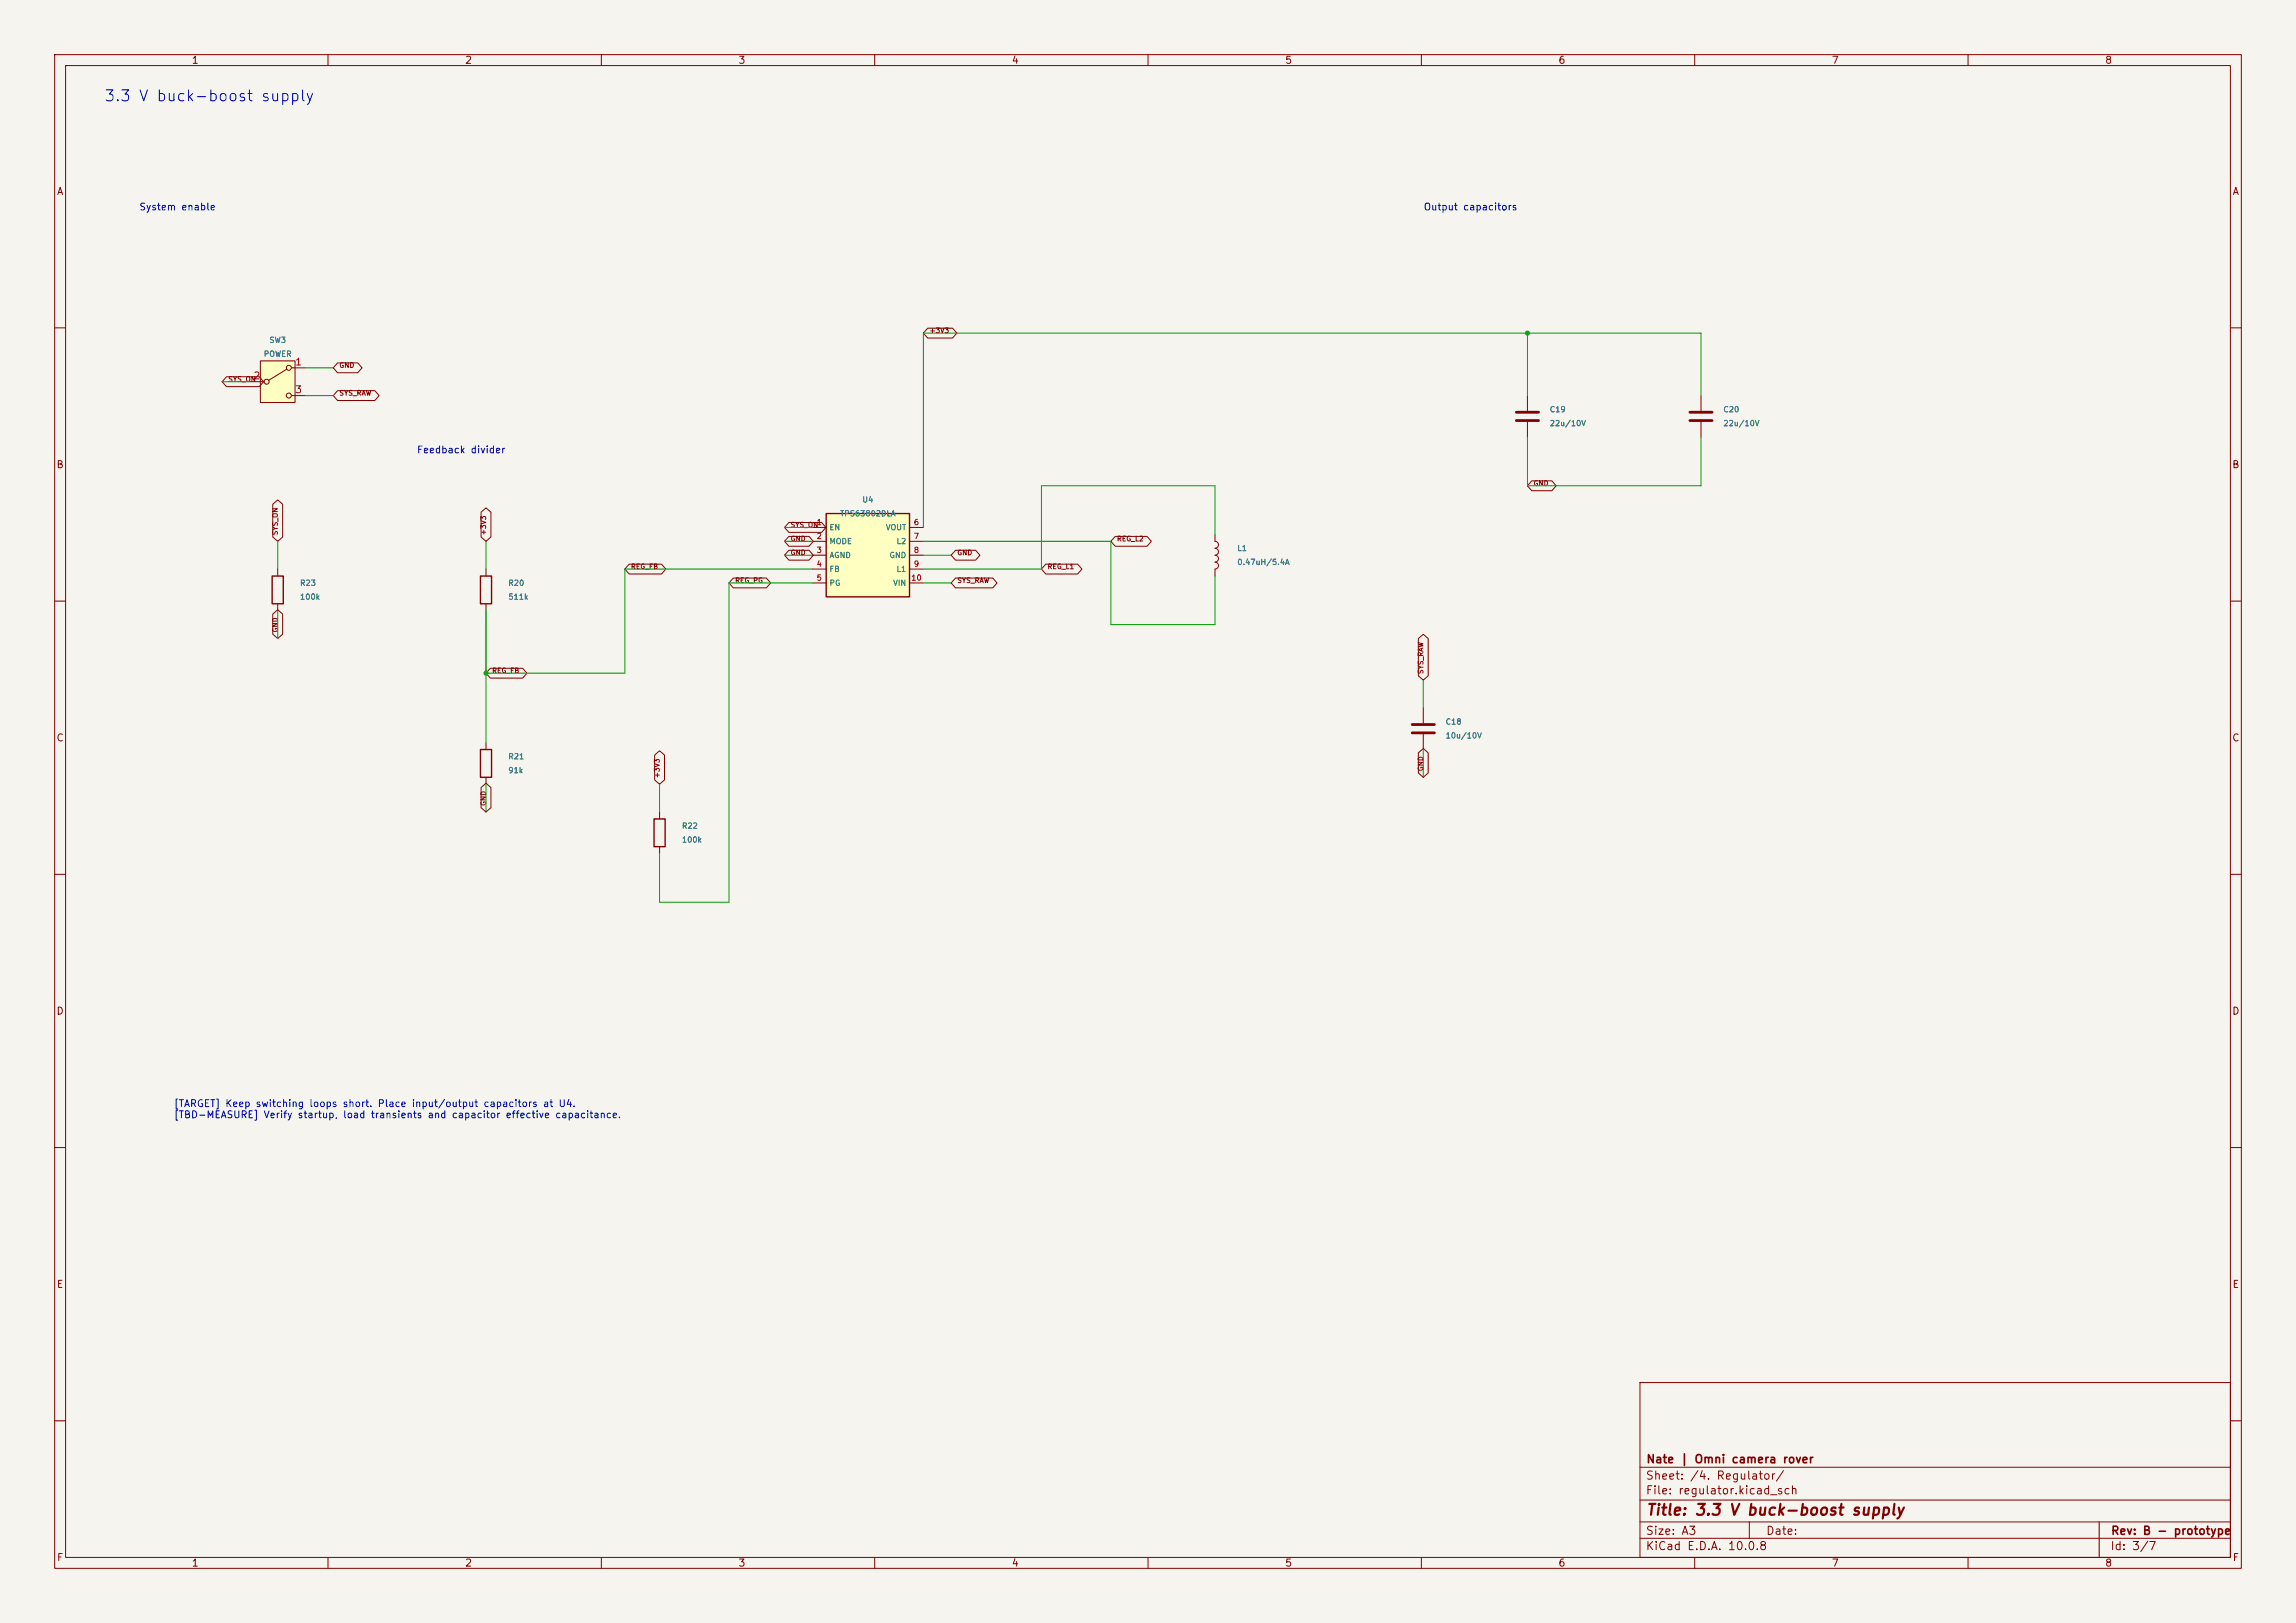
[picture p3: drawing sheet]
<svg xmlns="http://www.w3.org/2000/svg" width="420mm" height="297mm" viewBox="0 0 420 297" stroke-linecap="round" stroke-linejoin="round" font-family="sans-serif">
<defs><g id="words">
<text font-size="2" fill="#0000c2" x="19" y="19.1">3.3 V buck-boost supply</text>
<text font-size="2" fill="#840000" x="301" y="277.8">Title: 3.3 V buck-boost supply</text>
<g font-size="1.5" fill="#840000">
<text x="301" y="268.1">Nate | Omni camera rover</text>
<text x="300.9" y="273.8">File: regulator.kicad_sch</text>
<text x="300.9" y="271.1">Sheet: /4. Regulator/</text>
<text x="300.9" y="281.2">Size: A3</text>
<text x="322.9" y="281.2">Date:</text>
<text x="386" y="281.2">Rev: B - prototype</text>
<text x="300.9" y="284">KiCad E.D.A. 10.0.8</text>
<text x="385.9" y="284">Id: 3/7</text>
</g>
<g font-size="1.3" fill="#840000">
<text x="35" y="12">1</text>
<text x="85" y="12">2</text>
<text x="135" y="12">3</text>
<text x="185" y="12">4</text>
<text x="235" y="12">5</text>
<text x="285" y="12">6</text>
<text x="335" y="12">7</text>
<text x="385" y="12">8</text>
<text x="10.3" y="36">A</text>
<text x="408.3" y="36">A</text>
<text x="10.2" y="86">B</text>
<text x="408.2" y="86">B</text>
<text x="10.2" y="136">C</text>
<text x="408.2" y="136">C</text>
<text x="10.2" y="186">D</text>
<text x="408.2" y="186">D</text>
<text x="10.3" y="236">E</text>
<text x="408.3" y="236">E</text>
<text x="10.3" y="286">F</text>
<text x="35" y="287">1</text>
<text x="85" y="287">2</text>
<text x="135" y="287">3</text>
<text x="185" y="287">4</text>
<text x="235" y="287">5</text>
<text x="285" y="287">6</text>
<text x="335" y="287">7</text>
<text x="385" y="287">8</text>
<text x="408.3" y="286">F</text>
</g>
<g font-size="1.3" fill="#0000c2">
<text x="25.4" y="38.8">System enable</text>
<text x="260.3" y="38.8">Output capacitors</text>
<text x="76.2" y="83.3">Feedback divider</text>
<text x="31.7" y="202.9">[TARGET] Keep switching loops short. Place input/output capacitors at U4.</text>
<text x="31.7" y="204.9">[TBD-MEASURE] Verify startup, load transients and capacitor effective capacitance.</text>
</g>
<g font-size="1.3" fill="#a90000">
<text x="46.3" y="69.7">2</text>
<text x="53.9" y="67.2">1</text>
<text x="53.9" y="72.3">3</text>
</g>
<g font-size="1" fill="#006464">
<text x="48.2" y="65.5">POWER</text>
<text x="49.2" y="63">SW3</text>
<text x="283.4" y="75.7">C19</text>
<text x="315.1" y="75.7">C20</text>
<text x="283.4" y="78.2">22u/10V</text>
<text x="315.1" y="78.2">22u/10V</text>
<text x="153.6" y="94.7">TPS63802DLA</text>
<text x="157.7" y="92.2">U4</text>
<text x="151.6" y="97.3">EN</text>
<text x="151.6" y="99.8">MODE</text>
<text x="161.9" y="97.3">VOUT</text>
<text x="163.9" y="99.8">L2</text>
<text x="226.2" y="101.1">L1</text>
<text x="54.8" y="107.4">R23</text>
<text x="92.9" y="107.4">R20</text>
<text x="151.6" y="102.4">AGND</text>
<text x="151.6" y="104.9">FB</text>
<text x="151.6" y="107.4">PG</text>
<text x="162.6" y="102.4">GND</text>
<text x="163.3" y="107.4">VIN</text>
<text x="163.9" y="104.9">L1</text>
<text x="226.2" y="103.6">0.47uH/5.4A</text>
<text x="54.8" y="110">100k</text>
<text x="92.9" y="110">511k</text>
<text x="264.3" y="132.8">C18</text>
<text x="264.3" y="135.4">10u/10V</text>
<text x="92.9" y="139.2">R21</text>
<text x="92.9" y="141.7">91k</text>
<text x="124.6" y="151.9">R22</text>
<text x="124.6" y="154.4">100k</text>
</g>
<g font-size="1" fill="#a90000">
<text x="149.3" y="96.3">1</text>
<text x="149.3" y="98.9">2</text>
<text x="149.3" y="101.4">3</text>
<text x="167.1" y="96.3">6</text>
<text x="167.1" y="98.9">7</text>
<text x="167.1" y="101.4">8</text>
<text x="149.3" y="104">4</text>
<text x="149.3" y="106.5">5</text>
<text x="166.6" y="106.5">10</text>
<text x="167.1" y="104">9</text>
</g>
<g font-size=".9" fill="#840000">
<text x="169.9" y="61.2">+3V3</text>
<text x="41.7" y="70.1">SYS_ON</text>
<text x="62" y="67.5">GND</text>
<text x="62" y="72.6">SYS_RAW</text>
<text x="280.4" y="89.1">GND</text>
<text x="51" y="98" transform="rotate(-90 51 98)">SYS_ON</text>
<text x="89.1" y="98" transform="rotate(-90 89.1 98)">+3V3</text>
<text x="144.5" y="99.3">GND</text>
<text x="144.5" y="96.7">SYS_ON</text>
<text x="144.5" y="101.8">GND</text>
<text x="175" y="101.8">GND</text>
<text x="204.2" y="99.3">REG_L2</text>
<text x="115.3" y="104.4">REG_FB</text>
<text x="134.4" y="106.9">REG_PG</text>
<text x="175" y="106.9">SYS_RAW</text>
<text x="191.5" y="104.4">REG_L1</text>
<text x="51" y="115.8" transform="rotate(-90 51 115.8)">GND</text>
<text x="89.9" y="123.4">REG_FB</text>
<text x="260.6" y="123.4" transform="rotate(-90 260.6 123.4)">SYS_RAW</text>
<text x="120.9" y="142.5" transform="rotate(-90 120.9 142.5)">+3V3</text>
<text x="260.6" y="141.2" transform="rotate(-90 260.6 141.2)">GND</text>
<text x="89.1" y="147.6" transform="rotate(-90 89.1 147.6)">GND</text>
</g>
</g></defs>
<path d="M0 0h420v297h-420z" fill="#f5f4ef" stroke="#f5f4ef" stroke-width=".18"/>
<g fill="none" stroke="#840000" stroke-width=".18">
<path d="M10 10h400v277h-400zM12 12h396v273h-396zM60 10v2M110 10v2M160 10v2M210 10v2M260 10v2M310 10v2M360 10v2M10 60h2M279.4 72.4v2.8M279.4 77.2v2.8"/>
<path d="M311.1 72.4v2.8M311.1 77.2v2.8M408 60h2M222.2 97.8v1.3a.63 .63 0 0 1 .7 .6 .63 .63 0 0 1-.7 .6 .64 .64 0 0 1 .7 .7 .64 .64 0 0 1-.7 .6M10 110h2M222.2 101.6a.63 .63 0 0 1 .7 .6 .63 .63 0 0 1-.7 .7 .64 .64 0 0 1 .7 .6 .64 .64 0 0 1-.7 .6v1.3M408 110h2M260.3 129.5v2.8M260.3 134.4v2.8M10 160h2M408 160h2M10 210h2"/>
<path d="M408 210h2M300 253h108v32h-108zM10 260h2M300 278.5h108M300 274.5h108M300 268.5h108M320 278.5v3M384 278.5v6.5M408 260h2M60 285v2M110 285v2M160 285v2"/>
<path d="M210 285v2M260 285v2M300 281.5h108M310 285v2M360 285v2"/>
</g>
<path d="M277.4 75.4h4M277.4 77h4M309.1 75.4h4.1M309.1 77h4.1M258.3 132.6h4.1M258.3 134.1h4.1" fill="none" stroke="#840000" stroke-width=".51"/>
<path d="M151.1 94h15.3v15.2h-15.3z" fill="#ffffc2"/>
<path d="M151.1 94h15.3v15.2h-15.3zM87.9 105.4h2v5.1h-2zM87.9 137.2h2v5h-2zM119.6 149.9h2.1v5h-2.1z" fill="none" stroke="#840000" stroke-width=".25"/>
<g fill="none" stroke="#840000" stroke-width=".18">
<path d="M148.6 96.5h2.5M148.6 99.1h2.5M166.4 96.5h2.5M166.4 99.1h2.5M88.9 104.1v1.3M88.9 110.5v1.3M148.6 101.6h2.5M148.6 104.1h2.5M148.6 106.7h2.5M166.4 101.6h2.5M166.4 104.1h2.5M166.4 106.7h2.5"/>
<path d="M88.9 135.9v1.3M88.9 142.2v1.3M120.6 148.6v1.3M120.6 154.9v1.3"/>
</g>
<path d="M47.6 66h6.4v7.7h-6.4z" fill="#ffffc2"/>
<g fill="none" stroke="#840000" stroke-width=".18">
<path d="M41.4 68.9h6l.8 1-.8 .9h-6l-.8-.9zM45.7 69.9h2.6M47.6 66h6.4v7.7h-6.4zM52.5 67.6l-3.4 2M53.3 67.3h2.6M53.3 72.4h2.6M61.7 71.5h6.9l.8 .9-.8 .9h-6.9l-.7-.9zM61.7 66.4h3.7l.8 .9-.8 .9h-3.7l-.7-.9zM169.7 60.1h4.5l.8 .9-.8 .9h-4.5l-.8-.9zM49.9 92.3l.9-.8 .9 .8v6l-.9 .8-.9-.8zM88 93.7l.9-.8 .9 .8v4.6l-.9 .8-.9-.8zM144.3 98.2h3.7l.8 .9-.8 .9h-3.7l-.8-.9z"/>
<path d="M144.3 95.6h6l.8 .9-.8 .9h-6l-.8-.9zM204 98.2h5.8l.8 .9-.8 .9h-5.8l-.8-.9zM280.2 88h3.7l.8 .9-.8 .9h-3.7l-.8-.9zM49.9 112.4l.9-.8 .9 .8v3.7l-.9 .7-.9-.7zM50.8 104.1v1.3M50.8 110.5v1.3M115.1 103.2h5.9l.8 .9-.8 .9h-5.9l-.8-.9zM134.1 105.8h6.1l.8 .9-.8 .9h-6.1l-.8-.9zM144.3 100.7h3.7l.8 .9-.8 .9h-3.7l-.8-.9zM174.8 105.8h6.8l.8 .9-.8 .9h-6.8l-.8-.9zM174.8 100.7h3.7l.8 .9-.8 .9h-3.7l-.8-.9zM191.3 103.2h5.8l.8 .9-.8 .9h-5.8l-.8-.9z"/>
<path d="M259.4 116.9l.9-.8 1 .8v6.8l-1 .8-.9-.8zM89.7 122.3h5.9l.8 .9-.8 .9h-5.9l-.8-.9zM119.7 138.2l.9-.8 1 .8v4.5l-1 .8-.9-.8zM259.4 137.8l.9-.8 1 .8v3.7l-1 .7-.9-.7zM88 144.1l.9-.8 .9 .8v3.7l-.9 .8-.9-.8z"/>
<circle cx="48.8" cy="69.9" r=".46"/>
<circle cx="52.8" cy="72.4" r=".46"/>
<circle cx="52.8" cy="67.3" r=".46"/>
</g>
<path d="M49.8 105.4h2v5.1h-2z" fill="none" stroke="#840000" stroke-width=".25"/>
<g fill="none" stroke="#009600" stroke-width=".18">
<path d="M40.6 69.9h5.1M55.9 67.3h5.1M55.9 72.4h5.1M279.4 61v11.4M311.1 72.4v-11.4h-142.2v35.5M50.8 99.1v5M88.9 99.1v5M143.5 96.5h5.1M143.5 99.1h5.1M168.9 99.1h34.3v15.2h19v-8.9M222.2 97.8v-8.9h-31.7v15.2h-21.6M279.4 80v8.9h31.7v-8.9"/>
<path d="M50.8 111.8v5M88.9 111.8v24.1M143.5 101.6h5.1M148.6 106.7h-15.3v58.4h-12.7v-8.9M148.6 104.1h-34.3v19.1h-25.4M168.9 106.7h5.1M168.9 101.6h5.1M260.3 124.5v5M260.3 137.2v5M88.9 143.5v5.1M120.6 143.5v5.1"/>
</g>
<g fill="#009600">
<circle cx="279.4" cy="61" r=".46"/>
<circle cx="88.9" cy="123.2" r=".46"/>
</g>
<use href="#words"/>
</svg>
